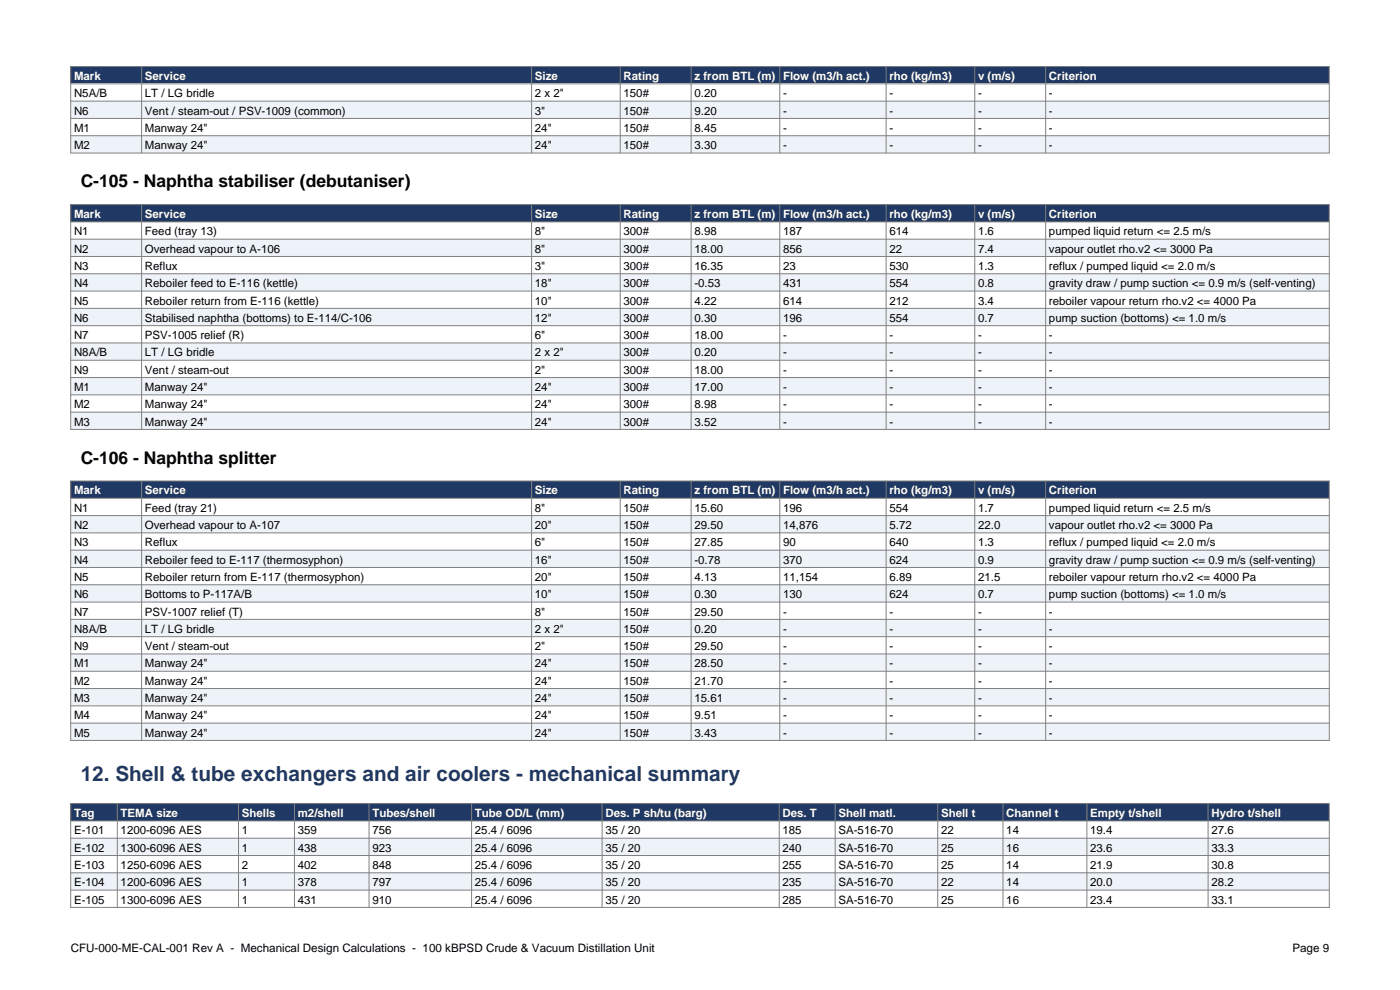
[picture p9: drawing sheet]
<svg xmlns="http://www.w3.org/2000/svg" width="297mm" height="210mm" viewBox="0 0 297 210" stroke-linecap="round" stroke-linejoin="round" font-family="sans-serif">
<defs><g id="words">
<text font-size="4.4" fill="#1f3864" x="17.1" y="165.7">12. Shell &amp; tube exchangers and air coolers - mechanical summary</text>
<g font-size="3.7">
<text x="17.1" y="39.7">C-105 - Naphtha stabiliser (debutaniser)</text>
<text x="17.1" y="98.3">C-106 - Naphtha splitter</text>
</g>
<g font-size="2.5">
<text x="15" y="202">CFU-000-ME-CAL-001 Rev A - Mechanical Design Calculations - 100 kBPSD Crude &amp; Vacuum Distillation Unit</text>
<text x="274.2" y="202">Page 9</text>
</g>
<g font-size="2.4" fill="#fff">
<text x="15.7" y="17">Mark</text>
<text x="30.7" y="17">Service</text>
<text x="113.5" y="17">Size</text>
<text x="132.3" y="17">Rating</text>
<text x="147.3" y="17">z from BTL (m)</text>
<text x="166.1" y="17">Flow (m3/h act.)</text>
<text x="188.7" y="17">rho (kg/m3)</text>
<text x="207.5" y="17">v (m/s)</text>
<text x="222.5" y="17">Criterion</text>
<text x="15.7" y="46.3">Mark</text>
<text x="30.7" y="46.3">Service</text>
<text x="113.5" y="46.3">Size</text>
<text x="132.3" y="46.3">Rating</text>
<text x="147.3" y="46.3">z from BTL (m)</text>
<text x="166.1" y="46.3">Flow (m3/h act.)</text>
<text x="188.7" y="46.3">rho (kg/m3)</text>
<text x="207.5" y="46.3">v (m/s)</text>
<text x="222.5" y="46.3">Criterion</text>
<text x="15.7" y="104.9">Mark</text>
<text x="30.7" y="104.9">Service</text>
<text x="113.5" y="104.9">Size</text>
<text x="132.3" y="104.9">Rating</text>
<text x="147.3" y="104.9">z from BTL (m)</text>
<text x="166.1" y="104.9">Flow (m3/h act.)</text>
<text x="188.7" y="104.9">rho (kg/m3)</text>
<text x="207.5" y="104.9">v (m/s)</text>
<text x="222.5" y="104.9">Criterion</text>
<text x="15.7" y="173.3">Tag</text>
<text x="25.6" y="173.3">TEMA size</text>
<text x="51.3" y="173.3">Shells</text>
<text x="63.2" y="173.3">m2/shell</text>
<text x="79" y="173.3">Tubes/shell</text>
<text x="100.8" y="173.3">Tube OD/L (mm)</text>
<text x="128.4" y="173.3">Des. P sh/tu (barg)</text>
<text x="166" y="173.3">Des. T</text>
<text x="177.9" y="173.3">Shell matl.</text>
<text x="199.6" y="173.3">Shell t</text>
<text x="213.5" y="173.3">Channel t</text>
<text x="231.3" y="173.3">Empty t/shell</text>
<text x="257" y="173.3">Hydro t/shell</text>
</g>
<g font-size="2.4">
<text x="15.7" y="20.6">N5A/B</text>
<text x="30.7" y="20.6">LT / LG bridle</text>
<text x="113.5" y="20.6">2 x 2&quot;</text>
<text x="132.3" y="20.6">150#</text>
<text x="147.3" y="20.6">0.20</text>
<text x="166.1" y="20.6">-</text>
<text x="188.7" y="20.6">-</text>
<text x="207.5" y="20.6">-</text>
<text x="222.5" y="20.6">-</text>
<text x="15.7" y="24.3">N6</text>
<text x="15.7" y="28">M1</text>
<text x="30.7" y="24.3">Vent / steam-out / PSV-1009 (common)</text>
<text x="30.7" y="28">Manway 24&quot;</text>
<text x="113.5" y="24.3">3&quot;</text>
<text x="113.5" y="28">24&quot;</text>
<text x="132.3" y="24.3">150#</text>
<text x="132.3" y="28">150#</text>
<text x="147.3" y="24.3">9.20</text>
<text x="147.3" y="28">8.45</text>
<text x="166.1" y="24.3">-</text>
<text x="166.1" y="28">-</text>
<text x="188.7" y="24.3">-</text>
<text x="188.7" y="28">-</text>
<text x="207.5" y="24.3">-</text>
<text x="207.5" y="28">-</text>
<text x="222.5" y="24.3">-</text>
<text x="222.5" y="28">-</text>
<text x="15.7" y="31.6">M2</text>
<text x="30.7" y="31.6">Manway 24&quot;</text>
<text x="113.5" y="31.6">24&quot;</text>
<text x="132.3" y="31.6">150#</text>
<text x="147.3" y="31.6">3.30</text>
<text x="166.1" y="31.6">-</text>
<text x="188.7" y="31.6">-</text>
<text x="207.5" y="31.6">-</text>
<text x="222.5" y="31.6">-</text>
<text x="15.7" y="49.9">N1</text>
<text x="15.7" y="53.6">N2</text>
<text x="30.7" y="49.9">Feed (tray 13)</text>
<text x="30.7" y="53.6">Overhead vapour to A-106</text>
<text x="113.5" y="49.9">8&quot;</text>
<text x="113.5" y="53.6">8&quot;</text>
<text x="132.3" y="49.9">300#</text>
<text x="132.3" y="53.6">300#</text>
<text x="147.3" y="49.9">8.98</text>
<text x="147.3" y="53.6">18.00</text>
<text x="166.1" y="49.9">187</text>
<text x="166.1" y="53.6">856</text>
<text x="188.7" y="49.9">614</text>
<text x="188.7" y="53.6">22</text>
<text x="207.5" y="49.9">1.6</text>
<text x="207.5" y="53.6">7.4</text>
<text x="222.5" y="49.9">pumped liquid return &lt;= 2.5 m/s</text>
<text x="222.5" y="53.6">vapour outlet rho.v2 &lt;= 3000 Pa</text>
<text x="15.7" y="57.3">N3</text>
<text x="30.7" y="57.3">Reflux</text>
<text x="113.5" y="57.3">3&quot;</text>
<text x="132.3" y="57.3">300#</text>
<text x="147.3" y="57.3">16.35</text>
<text x="166.1" y="57.3">23</text>
<text x="188.7" y="57.3">530</text>
<text x="207.5" y="57.3">1.3</text>
<text x="222.5" y="57.3">reflux / pumped liquid &lt;= 2.0 m/s</text>
<text x="15.7" y="60.9">N4</text>
<text x="15.7" y="64.6">N5</text>
<text x="30.7" y="60.9">Reboiler feed to E-116 (kettle)</text>
<text x="30.7" y="64.6">Reboiler return from E-116 (kettle)</text>
<text x="113.5" y="60.9">18&quot;</text>
<text x="113.5" y="64.6">10&quot;</text>
<text x="132.3" y="60.9">300#</text>
<text x="132.3" y="64.6">300#</text>
<text x="147.3" y="60.9">-0.53</text>
<text x="147.3" y="64.6">4.22</text>
<text x="166.1" y="60.9">431</text>
<text x="166.1" y="64.6">614</text>
<text x="188.7" y="60.9">554</text>
<text x="188.7" y="64.6">212</text>
<text x="207.5" y="60.9">0.8</text>
<text x="207.5" y="64.6">3.4</text>
<text x="222.5" y="60.9">gravity draw / pump suction &lt;= 0.9 m/s (self-venting)</text>
<text x="222.5" y="64.6">reboiler vapour return rho.v2 &lt;= 4000 Pa</text>
<text x="15.7" y="68.3">N6</text>
<text x="15.7" y="71.9">N7</text>
<text x="30.7" y="68.3">Stabilised naphtha (bottoms) to E-114/C-106</text>
<text x="30.7" y="71.9">PSV-1005 relief (R)</text>
<text x="113.5" y="68.3">12&quot;</text>
<text x="113.5" y="71.9">6&quot;</text>
<text x="132.3" y="68.3">300#</text>
<text x="132.3" y="71.9">300#</text>
<text x="147.3" y="68.3">0.30</text>
<text x="147.3" y="71.9">18.00</text>
<text x="166.1" y="68.3">196</text>
<text x="166.1" y="71.9">-</text>
<text x="188.7" y="68.3">554</text>
<text x="188.7" y="71.9">-</text>
<text x="207.5" y="68.3">0.7</text>
<text x="207.5" y="71.9">-</text>
<text x="222.5" y="68.3">pump suction (bottoms) &lt;= 1.0 m/s</text>
<text x="222.5" y="71.9">-</text>
<text x="15.7" y="75.6">N8A/B</text>
<text x="30.7" y="75.6">LT / LG bridle</text>
<text x="113.5" y="75.6">2 x 2&quot;</text>
<text x="132.3" y="75.6">300#</text>
<text x="147.3" y="75.6">0.20</text>
<text x="166.1" y="75.6">-</text>
<text x="188.7" y="75.6">-</text>
<text x="207.5" y="75.6">-</text>
<text x="222.5" y="75.6">-</text>
<text x="15.7" y="79.3">N9</text>
<text x="15.7" y="82.9">M1</text>
<text x="30.7" y="79.3">Vent / steam-out</text>
<text x="30.7" y="82.9">Manway 24&quot;</text>
<text x="113.5" y="79.3">2&quot;</text>
<text x="113.5" y="82.9">24&quot;</text>
<text x="132.3" y="79.3">300#</text>
<text x="132.3" y="82.9">300#</text>
<text x="147.3" y="79.3">18.00</text>
<text x="147.3" y="82.9">17.00</text>
<text x="166.1" y="79.3">-</text>
<text x="166.1" y="82.9">-</text>
<text x="188.7" y="79.3">-</text>
<text x="188.7" y="82.9">-</text>
<text x="207.5" y="79.3">-</text>
<text x="207.5" y="82.9">-</text>
<text x="222.5" y="79.3">-</text>
<text x="222.5" y="82.9">-</text>
<text x="15.7" y="86.6">M2</text>
<text x="30.7" y="86.6">Manway 24&quot;</text>
<text x="113.5" y="86.6">24&quot;</text>
<text x="132.3" y="86.6">300#</text>
<text x="147.3" y="86.6">8.98</text>
<text x="166.1" y="86.6">-</text>
<text x="188.7" y="86.6">-</text>
<text x="207.5" y="86.6">-</text>
<text x="222.5" y="86.6">-</text>
<text x="15.7" y="90.3">M3</text>
<text x="30.7" y="90.3">Manway 24&quot;</text>
<text x="113.5" y="90.3">24&quot;</text>
<text x="132.3" y="90.3">300#</text>
<text x="147.3" y="90.3">3.52</text>
<text x="166.1" y="90.3">-</text>
<text x="188.7" y="90.3">-</text>
<text x="207.5" y="90.3">-</text>
<text x="222.5" y="90.3">-</text>
<text x="15.7" y="108.6">N1</text>
<text x="15.7" y="112.2">N2</text>
<text x="30.7" y="108.6">Feed (tray 21)</text>
<text x="30.7" y="112.2">Overhead vapour to A-107</text>
<text x="113.5" y="108.6">8&quot;</text>
<text x="113.5" y="112.2">20&quot;</text>
<text x="132.3" y="108.6">150#</text>
<text x="132.3" y="112.2">150#</text>
<text x="147.3" y="108.6">15.60</text>
<text x="147.3" y="112.2">29.50</text>
<text x="166.1" y="108.6">196</text>
<text x="166.1" y="112.2">14,876</text>
<text x="188.7" y="108.6">554</text>
<text x="188.7" y="112.2">5.72</text>
<text x="207.5" y="108.6">1.7</text>
<text x="207.5" y="112.2">22.0</text>
<text x="222.5" y="108.6">pumped liquid return &lt;= 2.5 m/s</text>
<text x="222.5" y="112.2">vapour outlet rho.v2 &lt;= 3000 Pa</text>
<text x="15.7" y="115.9">N3</text>
<text x="15.7" y="119.6">N4</text>
<text x="30.7" y="115.9">Reflux</text>
<text x="30.7" y="119.6">Reboiler feed to E-117 (thermosyphon)</text>
<text x="113.5" y="115.9">6&quot;</text>
<text x="113.5" y="119.6">16&quot;</text>
<text x="132.3" y="115.9">150#</text>
<text x="132.3" y="119.6">150#</text>
<text x="147.3" y="115.9">27.85</text>
<text x="147.3" y="119.6">-0.78</text>
<text x="166.1" y="115.9">90</text>
<text x="166.1" y="119.6">370</text>
<text x="188.7" y="115.9">640</text>
<text x="188.7" y="119.6">624</text>
<text x="207.5" y="115.9">1.3</text>
<text x="207.5" y="119.6">0.9</text>
<text x="222.5" y="115.9">reflux / pumped liquid &lt;= 2.0 m/s</text>
<text x="222.5" y="119.6">gravity draw / pump suction &lt;= 0.9 m/s (self-venting)</text>
<text x="15.7" y="123.2">N5</text>
<text x="30.7" y="123.2">Reboiler return from E-117 (thermosyphon)</text>
<text x="113.5" y="123.2">20&quot;</text>
<text x="132.3" y="123.2">150#</text>
<text x="147.3" y="123.2">4.13</text>
<text x="166.1" y="123.2">11,154</text>
<text x="188.7" y="123.2">6.89</text>
<text x="207.5" y="123.2">21.5</text>
<text x="222.5" y="123.2">reboiler vapour return rho.v2 &lt;= 4000 Pa</text>
<text x="15.7" y="126.9">N6</text>
<text x="15.7" y="130.6">N7</text>
<text x="30.7" y="126.9">Bottoms to P-117A/B</text>
<text x="30.7" y="130.6">PSV-1007 relief (T)</text>
<text x="113.5" y="126.9">10&quot;</text>
<text x="113.5" y="130.6">8&quot;</text>
<text x="132.3" y="126.9">150#</text>
<text x="132.3" y="130.6">150#</text>
<text x="147.3" y="126.9">0.30</text>
<text x="147.3" y="130.6">29.50</text>
<text x="166.1" y="126.9">130</text>
<text x="166.1" y="130.6">-</text>
<text x="188.7" y="126.9">624</text>
<text x="188.7" y="130.6">-</text>
<text x="207.5" y="126.9">0.7</text>
<text x="207.5" y="130.6">-</text>
<text x="222.5" y="126.9">pump suction (bottoms) &lt;= 1.0 m/s</text>
<text x="222.5" y="130.6">-</text>
<text x="15.7" y="134.2">N8A/B</text>
<text x="15.7" y="137.9">N9</text>
<text x="30.7" y="134.2">LT / LG bridle</text>
<text x="30.7" y="137.9">Vent / steam-out</text>
<text x="113.5" y="134.2">2 x 2&quot;</text>
<text x="113.5" y="137.9">2&quot;</text>
<text x="132.3" y="134.2">150#</text>
<text x="132.3" y="137.9">150#</text>
<text x="147.3" y="134.2">0.20</text>
<text x="147.3" y="137.9">29.50</text>
<text x="166.1" y="134.2">-</text>
<text x="166.1" y="137.9">-</text>
<text x="188.7" y="134.2">-</text>
<text x="188.7" y="137.9">-</text>
<text x="207.5" y="134.2">-</text>
<text x="207.5" y="137.9">-</text>
<text x="222.5" y="134.2">-</text>
<text x="222.5" y="137.9">-</text>
<text x="15.7" y="141.6">M1</text>
<text x="30.7" y="141.6">Manway 24&quot;</text>
<text x="113.5" y="141.6">24&quot;</text>
<text x="132.3" y="141.6">150#</text>
<text x="147.3" y="141.6">28.50</text>
<text x="166.1" y="141.6">-</text>
<text x="188.7" y="141.6">-</text>
<text x="207.5" y="141.6">-</text>
<text x="222.5" y="141.6">-</text>
<text x="15.7" y="145.2">M2</text>
<text x="15.7" y="148.9">M3</text>
<text x="30.7" y="145.2">Manway 24&quot;</text>
<text x="30.7" y="148.9">Manway 24&quot;</text>
<text x="113.5" y="145.2">24&quot;</text>
<text x="113.5" y="148.9">24&quot;</text>
<text x="132.3" y="145.2">150#</text>
<text x="132.3" y="148.9">150#</text>
<text x="147.3" y="145.2">21.70</text>
<text x="147.3" y="148.9">15.61</text>
<text x="166.1" y="145.2">-</text>
<text x="166.1" y="148.9">-</text>
<text x="188.7" y="145.2">-</text>
<text x="188.7" y="148.9">-</text>
<text x="207.5" y="145.2">-</text>
<text x="207.5" y="148.9">-</text>
<text x="222.5" y="145.2">-</text>
<text x="222.5" y="148.9">-</text>
<text x="15.7" y="152.6">M4</text>
<text x="30.7" y="152.6">Manway 24&quot;</text>
<text x="113.5" y="152.6">24&quot;</text>
<text x="132.3" y="152.6">150#</text>
<text x="147.3" y="152.6">9.51</text>
<text x="166.1" y="152.6">-</text>
<text x="188.7" y="152.6">-</text>
<text x="207.5" y="152.6">-</text>
<text x="222.5" y="152.6">-</text>
<text x="15.7" y="156.3">M5</text>
<text x="30.7" y="156.3">Manway 24&quot;</text>
<text x="113.5" y="156.3">24&quot;</text>
<text x="132.3" y="156.3">150#</text>
<text x="147.3" y="156.3">3.43</text>
<text x="166.1" y="156.3">-</text>
<text x="188.7" y="156.3">-</text>
<text x="207.5" y="156.3">-</text>
<text x="222.5" y="156.3">-</text>
<text x="15.7" y="177">E-101</text>
<text x="25.6" y="177">1200-6096 AES</text>
<text x="51.3" y="177">1</text>
<text x="63.2" y="177">359</text>
<text x="79" y="177">756</text>
<text x="100.8" y="177">25.4 / 6096</text>
<text x="128.4" y="177">35 / 20</text>
<text x="166" y="177">185</text>
<text x="177.9" y="177">SA-516-70</text>
<text x="199.6" y="177">22</text>
<text x="213.5" y="177">14</text>
<text x="231.3" y="177">19.4</text>
<text x="257" y="177">27.6</text>
<text x="15.7" y="180.7">E-102</text>
<text x="15.7" y="184.3">E-103</text>
<text x="25.6" y="180.7">1300-6096 AES</text>
<text x="25.6" y="184.3">1250-6096 AES</text>
<text x="51.3" y="180.7">1</text>
<text x="51.3" y="184.3">2</text>
<text x="63.2" y="180.7">438</text>
<text x="63.2" y="184.3">402</text>
<text x="79" y="180.7">923</text>
<text x="79" y="184.3">848</text>
<text x="100.8" y="180.7">25.4 / 6096</text>
<text x="100.8" y="184.3">25.4 / 6096</text>
<text x="128.4" y="180.7">35 / 20</text>
<text x="128.4" y="184.3">35 / 20</text>
<text x="166" y="180.7">240</text>
<text x="166" y="184.3">255</text>
<text x="177.9" y="180.7">SA-516-70</text>
<text x="177.9" y="184.3">SA-516-70</text>
<text x="199.6" y="180.7">25</text>
<text x="199.6" y="184.3">25</text>
<text x="213.5" y="180.7">16</text>
<text x="213.5" y="184.3">14</text>
<text x="231.3" y="180.7">23.6</text>
<text x="231.3" y="184.3">21.9</text>
<text x="257" y="180.7">33.3</text>
<text x="257" y="184.3">30.8</text>
<text x="15.7" y="188">E-104</text>
<text x="15.7" y="191.7">E-105</text>
<text x="25.6" y="188">1200-6096 AES</text>
<text x="25.6" y="191.7">1300-6096 AES</text>
<text x="51.3" y="188">1</text>
<text x="51.3" y="191.7">1</text>
<text x="63.2" y="188">378</text>
<text x="63.2" y="191.7">431</text>
<text x="79" y="188">797</text>
<text x="79" y="191.7">910</text>
<text x="100.8" y="188">25.4 / 6096</text>
<text x="100.8" y="191.7">25.4 / 6096</text>
<text x="128.4" y="188">35 / 20</text>
<text x="128.4" y="191.7">35 / 20</text>
<text x="166" y="188">235</text>
<text x="166" y="191.7">285</text>
<text x="177.9" y="188">SA-516-70</text>
<text x="177.9" y="191.7">SA-516-70</text>
<text x="199.6" y="188">22</text>
<text x="199.6" y="191.7">25</text>
<text x="213.5" y="188">14</text>
<text x="213.5" y="191.7">16</text>
<text x="231.3" y="188">20.0</text>
<text x="231.3" y="191.7">23.4</text>
<text x="257" y="188">28.2</text>
<text x="257" y="191.7">33.1</text>
</g>
</g></defs>
<path d="M15 14.1h267v3.7h-267z" fill-rule="evenodd" fill="#1f3864"/>
<path d="M15 17.8h267v3.7h-267z" fill-rule="evenodd" fill="#fff"/>
<path d="M15 21.5h267v3.6h-267z" fill-rule="evenodd" fill="#eef3fa"/>
<path d="M15 25.1h267v3.7h-267z" fill-rule="evenodd" fill="#fff"/>
<path d="M15 28.8h267v3.7h-267z" fill-rule="evenodd" fill="#eef3fa"/>
<g fill="none" stroke="#808080" stroke-width=".21">
<path d="M15 14.1h267v18.4h-267zM15 17.8h267M30 14.1v18.4M112.8 14.1v18.4M131.6 14.1v18.4M146.6 14.1v18.4M165.4 14.1v18.4M188 14.1v18.4M206.8 14.1v18.4M221.8 14.1v18.4M15 21.5h267M15 25.1h267"/>
<path d="M15 28.8h267"/>
</g>
<path d="M15 43.4h267v3.7h-267z" fill-rule="evenodd" fill="#1f3864"/>
<path d="M15 47.1h267v3.6h-267z" fill-rule="evenodd" fill="#fff"/>
<path d="M15 50.7h267v3.7h-267z" fill-rule="evenodd" fill="#eef3fa"/>
<path d="M15 54.4h267v3.7h-267z" fill-rule="evenodd" fill="#fff"/>
<path d="M15 58.1h267v3.6h-267z" fill-rule="evenodd" fill="#eef3fa"/>
<path d="M15 61.7h267v3.7h-267z" fill-rule="evenodd" fill="#fff"/>
<path d="M15 65.4h267v3.7h-267z" fill-rule="evenodd" fill="#eef3fa"/>
<path d="M15 69.1h267v3.6h-267z" fill-rule="evenodd" fill="#fff"/>
<path d="M15 72.7h267v3.7h-267z" fill-rule="evenodd" fill="#eef3fa"/>
<path d="M15 76.4h267v3.7h-267z" fill-rule="evenodd" fill="#fff"/>
<path d="M15 80.1h267v3.7h-267z" fill-rule="evenodd" fill="#eef3fa"/>
<path d="M15 83.8h267v3.6h-267z" fill-rule="evenodd" fill="#fff"/>
<path d="M15 87.4h267v3.7h-267z" fill-rule="evenodd" fill="#eef3fa"/>
<g fill="none" stroke="#808080" stroke-width=".21">
<path d="M15 43.4h267v47.7h-267zM15 47.1h267M15 50.7h267M15 54.4h267M15 58.1h267M30 43.4v47.7M112.8 43.4v47.7M131.6 43.4v47.7M146.6 43.4v47.7M165.4 43.4v47.7M188 43.4v47.7M206.8 43.4v47.7"/>
<path d="M221.8 43.4v47.7M15 61.7h267M15 65.4h267M15 69.1h267M15 72.7h267M15 76.4h267M15 80.1h267M15 83.8h267M15 87.4h267"/>
</g>
<path d="M15 102h267v3.7h-267z" fill-rule="evenodd" fill="#1f3864"/>
<path d="M15 105.7h267v3.7h-267z" fill-rule="evenodd" fill="#fff"/>
<path d="M15 109.4h267v3.6h-267z" fill-rule="evenodd" fill="#eef3fa"/>
<path d="M15 113h267v3.7h-267z" fill-rule="evenodd" fill="#fff"/>
<path d="M15 116.7h267v3.7h-267z" fill-rule="evenodd" fill="#eef3fa"/>
<path d="M15 120.4h267v3.6h-267z" fill-rule="evenodd" fill="#fff"/>
<path d="M15 124h267v3.7h-267z" fill-rule="evenodd" fill="#eef3fa"/>
<path d="M15 127.7h267v3.7h-267z" fill-rule="evenodd" fill="#fff"/>
<path d="M15 131.4h267v3.6h-267z" fill-rule="evenodd" fill="#eef3fa"/>
<path d="M15 135h267v3.7h-267z" fill-rule="evenodd" fill="#fff"/>
<path d="M15 138.7h267v3.7h-267z" fill-rule="evenodd" fill="#eef3fa"/>
<path d="M15 142.4h267v3.7h-267z" fill-rule="evenodd" fill="#fff"/>
<path d="M15 146.1h267v3.6h-267z" fill-rule="evenodd" fill="#eef3fa"/>
<path d="M15 149.7h267v3.7h-267z" fill-rule="evenodd" fill="#fff"/>
<path d="M15 153.4h267v3.7h-267z" fill-rule="evenodd" fill="#eef3fa"/>
<g fill="none" stroke="#808080" stroke-width=".21">
<path d="M15 102h267v55.1h-267zM15 105.7h267M15 109.4h267M15 113h267M15 116.7h267M30 102v55.1M112.8 102v55.1M131.6 102v55.1M146.6 102v55.1M165.4 102v55.1M188 102v55.1M206.8 102v55.1"/>
<path d="M221.8 102v55.1M15 120.4h267M15 124h267M15 127.7h267M15 131.4h267M15 135h267M15 138.7h267M15 142.4h267M15 146.1h267M15 149.7h267M15 153.4h267"/>
</g>
<path d="M15 170.5h267v3.6h-267z" fill-rule="evenodd" fill="#1f3864"/>
<path d="M15 174.1h267v3.7h-267z" fill-rule="evenodd" fill="#fff"/>
<path d="M15 177.8h267v3.7h-267z" fill-rule="evenodd" fill="#eef3fa"/>
<path d="M15 181.5h267v3.6h-267z" fill-rule="evenodd" fill="#fff"/>
<path d="M15 185.1h267v3.7h-267z" fill-rule="evenodd" fill="#eef3fa"/>
<path d="M15 188.8h267v3.7h-267z" fill-rule="evenodd" fill="#fff"/>
<g fill="none" stroke="#808080" stroke-width=".21">
<path d="M15 170.5h267v22h-267zM15 174.1h267M15 177.8h267M24.9 170.5v22M50.6 170.5v22M62.5 170.5v22M78.3 170.5v22M100 170.5v22M127.7 170.5v22M165.3 170.5v22M177.2 170.5v22M198.9 170.5v22"/>
<path d="M212.8 170.5v22M230.6 170.5v22M256.3 170.5v22M15 181.5h267M15 185.1h267M15 188.8h267"/>
</g>
<use href="#words"/>
</svg>
